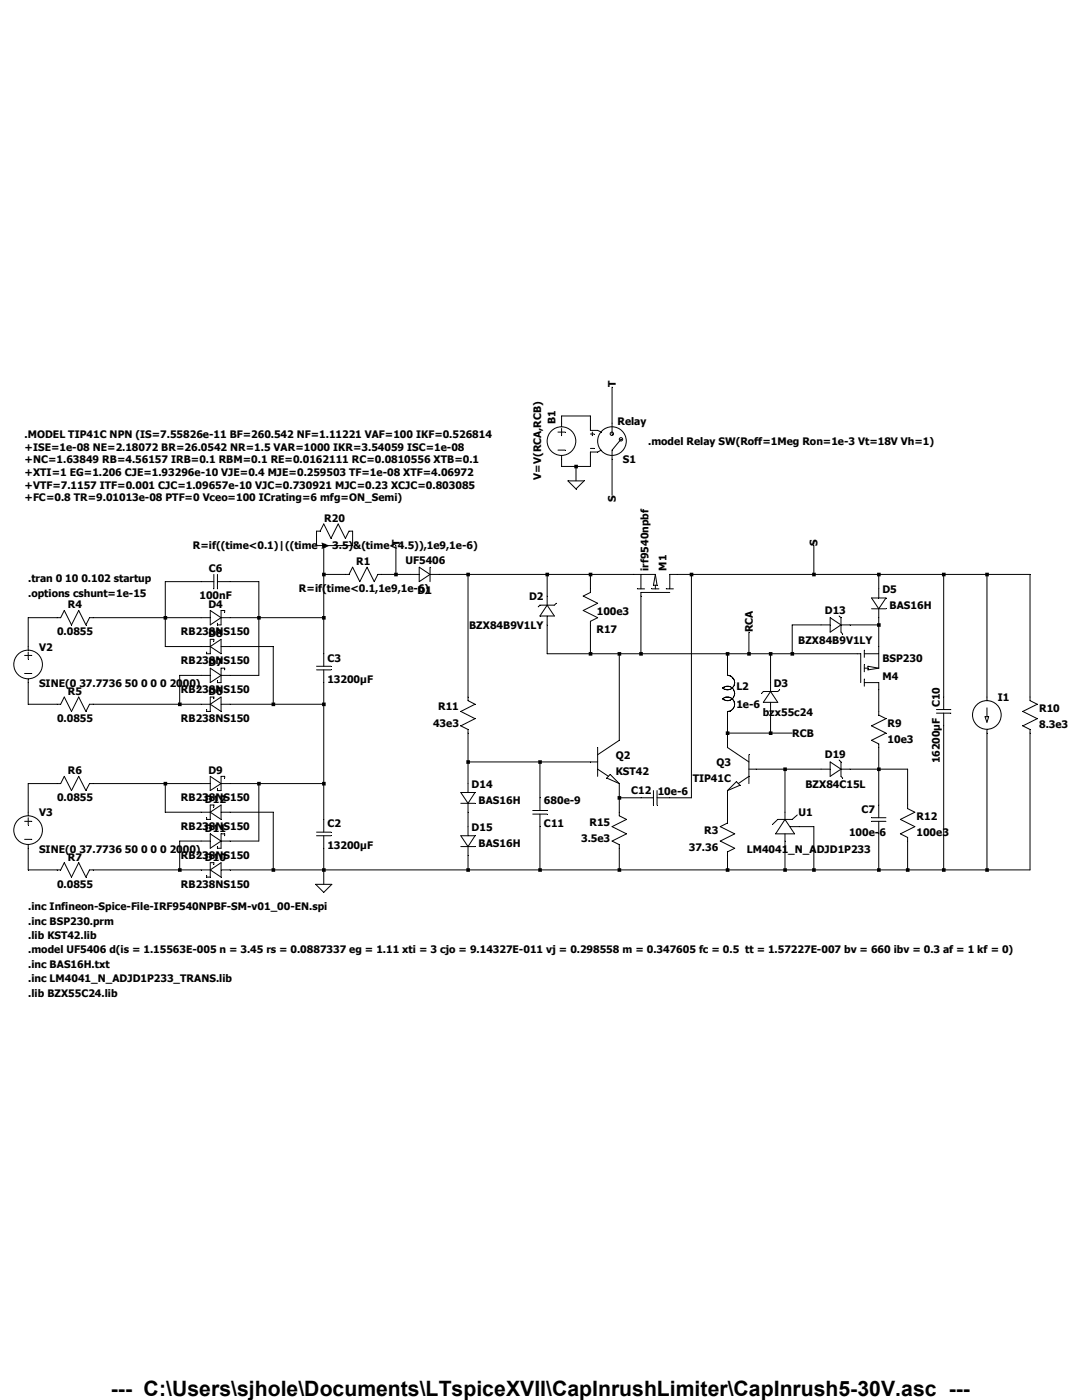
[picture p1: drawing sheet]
<svg xmlns="http://www.w3.org/2000/svg" width="216mm" height="279mm" viewBox="0 0 216 279" stroke-linecap="round" stroke-linejoin="round" font-family="sans-serif">
<defs><g id="words">
<text font-size="4.2" x="22.1" y="278.7">--- C:\Users\sjhole\Documents\LTspiceXVII\CapInrushLimiter\CapInrush5-30V.asc ---</text>
<g font-size="2.1">
<text x="122.9" y="77.3" transform="rotate(-90 122.9 77.3)">T</text>
<text x="4.9" y="87.5">.MODEL TIP41C NPN (IS=7.55826e-11 BF=260.542 NF=1.11221 VAF=100 IKF=0.526814</text>
<text x="4.9" y="90">+ISE=1e-08 NE=2.18072 BR=26.0542 NR=1.5 VAR=1000 IKR=3.54059 ISC=1e-08</text>
<text x="110.8" y="84.6" transform="rotate(-90 110.8 84.6)">B1</text>
<text x="123.2" y="84.8">Relay</text>
<text x="129.3" y="88.9">.model Relay SW(Roff=1Meg Ron=1e-3 Vt=18V Vh=1)</text>
<text x="4.9" y="92.5">+NC=1.63849 RB=4.56157 IRB=0.1 RBM=0.1 RE=0.0162111 RC=0.0810556 XTB=0.1</text>
<text x="4.9" y="95">+XTI=1 EG=1.206 CJE=1.93296e-10 VJE=0.4 MJE=0.259503 TF=1e-08 XTF=4.06972</text>
<text x="108" y="95.7" transform="rotate(-90 108 95.7)">V=V(RCA,RCB)</text>
<text x="124.3" y="92.5">S1</text>
<text x="4.9" y="97.5">+VTF=7.1157 ITF=0.001 CJC=1.09657e-10 VJC=0.730921 MJC=0.23 XCJC=0.803085</text>
<text x="4.9" y="100">+FC=0.8 TR=9.01013e-08 PTF=0 Vceo=100 ICrating=6 mfg=ON_Semi)</text>
<text x="122.9" y="100.2" transform="rotate(-90 122.9 100.2)">S</text>
<text x="64.7" y="104.1">R20</text>
<text x="38.5" y="109.5">R=if((time&lt;0.1)|((time &gt; 3.5)&amp;(time&lt;4.5)),1e9,1e-6)</text>
<text x="71.1" y="112.8">R1</text>
<text x="79.8" y="108.9" transform="rotate(-90 79.8 108.9)">T</text>
<text x="80.9" y="112.5">UF5406</text>
<text x="129.4" y="113.9" transform="rotate(-90 129.4 113.9)">irf9540npbf</text>
<text x="133" y="113.9" transform="rotate(-90 133 113.9)">M1</text>
<text x="163.2" y="108.9" transform="rotate(-90 163.2 108.9)">S</text>
<text x="5.6" y="116.2">.tran 0 10 0.102 startup</text>
<text x="5.6" y="119.1">.options cshunt=1e-15</text>
<text x="39.8" y="119.6">100nF</text>
<text x="41.7" y="114.2">C6</text>
<text x="59.6" y="118.2">R=if(time&lt;0.1,1e9,1e-6)</text>
<text x="83.3" y="118.5">D1</text>
<text x="105.6" y="119.8">D2</text>
<text x="176.1" y="118.4">D5</text>
<text x="13.5" y="121.4">R4</text>
<text x="41.6" y="121.4">D4</text>
<text x="93.6" y="125.6">BZX84B9V1LY</text>
<text x="119.1" y="122.8">100e3</text>
<text x="164.6" y="122.5">D13</text>
<text x="177.5" y="121.6">BAS16H</text>
<text x="7.8" y="129.9">V2</text>
<text x="11.4" y="126.8">0.0855</text>
<text x="36.1" y="126.8">RB238NS150</text>
<text x="41.6" y="127.2">D8</text>
<text x="119" y="126.3">R17</text>
<text x="150.2" y="126.2" transform="rotate(-90 150.2 126.2)">RCA</text>
<text x="159.3" y="128.6">BZX84B9V1LY</text>
<text x="7.8" y="137.1">SINE(0 37.7736 50 0 0 0 2000)</text>
<text x="36.1" y="132.5">RB238NS150</text>
<text x="41.6" y="132.9">D7</text>
<text x="65.3" y="132">C3</text>
<text x="65.3" y="136.4">13200µF</text>
<text x="146.9" y="137.8">L2</text>
<text x="154.4" y="137.1">D3</text>
<text x="176.1" y="135.6">M4</text>
<text x="176.1" y="132">BSP230</text>
<text x="13.5" y="138.7">R5</text>
<text x="36.1" y="138.3">RB238NS150</text>
<text x="41.6" y="138.7">D6</text>
<text x="87.4" y="141.7">R11</text>
<text x="146.9" y="141.4">1e-6</text>
<text x="152.2" y="142.8">bzx55c24</text>
<text x="187.5" y="141.1" transform="rotate(-90 187.5 141.1)">C10</text>
<text x="199.1" y="140">I1</text>
<text x="207.3" y="142.1">R10</text>
<text x="11.4" y="144.1">0.0855</text>
<text x="36.1" y="144.1">RB238NS150</text>
<text x="86.4" y="145">43e3</text>
<text x="158.1" y="147.2">RCB</text>
<text x="177.1" y="145">R9</text>
<text x="177.1" y="148.2">10e3</text>
<text x="207.3" y="145.3">8.3e3</text>
<text x="13.5" y="154.5">R6</text>
<text x="41.6" y="154.5">D9</text>
<text x="122.9" y="151.5">Q2</text>
<text x="122.9" y="154.7">KST42</text>
<text x="143" y="152.9">Q3</text>
<text x="164.6" y="151.3">D19</text>
<text x="187.5" y="152.4" transform="rotate(-90 187.5 152.4)">16200µF</text>
<text x="11.4" y="159.9">0.0855</text>
<text x="36.1" y="159.9">RB238NS150</text>
<text x="40.9" y="160.2">D12</text>
<text x="94.1" y="157.2">D14</text>
<text x="95.5" y="160.4">BAS16H</text>
<text x="108.5" y="160.5">680e-9</text>
<text x="125.9" y="158.5">C12</text>
<text x="131.2" y="158.6">10e-6</text>
<text x="138.2" y="156.1">TIP41C</text>
<text x="160.7" y="157.4">BZX84C15L</text>
<text x="7.8" y="162.9">V3</text>
<text x="36.1" y="165.6">RB238NS150</text>
<text x="40.9" y="166">D11</text>
<text x="65.3" y="165.1">C2</text>
<text x="94.1" y="165.8">D15</text>
<text x="108.5" y="165">C11</text>
<text x="116" y="168">3.5e3</text>
<text x="117.6" y="164.8">R15</text>
<text x="140.5" y="166.5">R3</text>
<text x="159.3" y="162.9">U1</text>
<text x="169.4" y="166.8">100e-6</text>
<text x="171.9" y="162.2">C7</text>
<text x="182.9" y="163.7">R12</text>
<text x="182.9" y="166.9">100e3</text>
<text x="7.8" y="170.1">SINE(0 37.7736 50 0 0 0 2000)</text>
<text x="13.5" y="171.7">R7</text>
<text x="36.1" y="171.4">RB238NS150</text>
<text x="40.9" y="171.7">D10</text>
<text x="65.3" y="169.4">13200µF</text>
<text x="95.5" y="169.1">BAS16H</text>
<text x="137.5" y="169.8">37.36</text>
<text x="149" y="170.2">LM4041_N_ADJD1P233</text>
<text x="11.4" y="177.1">0.0855</text>
<text x="36.1" y="177.1">RB238NS150</text>
<text x="5.6" y="181.7">.inc Infineon-Spice-File-IRF9540NPBF-SM-v01_00-EN.spi</text>
<text x="5.6" y="184.5">.inc BSP230.prm</text>
<text x="5.6" y="190.3">.model UF5406 d(is = 1.15563E-005 n = 3.45 rs = 0.0887337 eg = 1.11 xti = 3 cjo = 9.14327E-011 vj = 0.298558 m = 0.347605 fc = 0.5 tt = 1.57227E-007 bv = 660 ibv = 0.3 af = 1 kf = 0)</text>
<text x="5.6" y="187.4">.lib KST42.lib</text>
<text x="5.6" y="193.2">.inc BAS16H.txt</text>
<text x="5.6" y="196">.inc LM4041_N_ADJD1P233_TRANS.lib</text>
<text x="5.6" y="198.9">.lib BZX55C24.lib</text>
</g>
</g></defs>
<g fill="none" stroke="#000" stroke-width=".2">
<path d="M122.1 77.3v9.3M111.3 86.2h1.5M111.3 89.8h1.5M112.1 85.2v-2.2h5.7v2.9h1.5l.7 .3M112.1 85.5v1.5M113.3 96h3.2l-1.6 1.6zM114.9 93.1v2.9M117.8 86.6h.7M117.8 89.5h.7M118.2 86.2v.8M120 89.8l-.7 .4h-1.5v2.9h-5.7v-2.2M123.9 87.7l-1.8 2.1v9"/>
<path d="M42.7 114.6v2.9M42.7 116.1h-9.7v12.9h9M43.4 114.6v2.9M43.4 116.1h8.2v18.7h-7.5M64.6 108.9v24.1M64.6 114.6h5l.8-1.4 1.4 2.9 1.4-2.9 1.5 2.9 .7-1.5h8.3M64.6 104.6l1.4 2.8 1.5-2.8 1.4 2.8 .7-1.4h.8v2.9h-7.2v-2.9h.7zM79 108.9v5.7M83.7 113.2l2.1 1.4-2.1 1.5zM85.8 114.6h45M85.8 113.2v2.9M93.4 114.6v25.2l1.4 .7-2.9 1.5 2.9 1.4-2.9 1.5 1.5 .7v12.6"/>
<path d="M109.2 114.6v6.2M117.8 114.6v3.6l-1.4 .8 2.9 1.4-2.9 1.4 2.9 1.5-1.5 .7v6.5M127.2 117.5h1.4M127.9 114.6v2.9M130 117.5h1.5M130.8 116.8v.7M130.8 114.6l.3 2.2h-.7zM132.9 117.5h1.5M133.6 117.5v-2.9h71.9v25.2l1.5 .7-2.9 1.5 2.9 1.4-2.9 1.5 1.4 .7v28h-161.4M133.6 118.2h-5.7v12.3M138 114.6v44.6h-6.9M162.4 108.9v5.7"/>
<path d="M173.9 119.3h2.9l-1.5 2.2zM175.3 114.6v4.7M188.3 114.6v27M196.9 114.6v25.2M4.9 130.8h1.4M4.9 134.4h1.4M5.6 130.1v1.4M5.6 135.5v5h6.5l.7-1.4 1.5 2.9 1.4-2.9 1.4 2.9 .8-1.5h24.1M42 123.3h-24.1l-.8 1.4-1.4-2.9-1.4 2.9-1.5-2.9-.7 1.5h-6.5v6.5M42 129l2.1-1.4v2.9zM42 121.8l2.1 1.5-2.1 1.4zM42 133.3l2.1 1.5-2.1 1.4z"/>
<path d="M42 134.8h-6.1v5.7M42.7 128v-.4h-.7v2.9h-.8v-.4M42.7 139.4v-.3h-.7v2.9h-.8v-.4M44.1 123.3h20.5M44.1 129h10.4v11.5M44.8 122.2v-.4h-.7v2.9h-.7v-.3M44.8 133.7v-.4h-.7v2.9h-.7v-.4M63.2 133h2.8M63.2 133.7h2.8M64.6 133.7v32.4M109.2 122.9v7.6h62.5v5.7M109.2 120.8l1.4 2.1h-2.9z"/>
<path d="M111 120.4l-.4 .4h-2.9l-.3 .3M123.6 130.5v17.2l-4.3 2.9M144.1 139.5a1.43 1.43 0 0 1 2.4 .5 1.43 1.43 0 0 1-1.3 2v7.2l4.2 2.9M144.1 137.4a1.43 1.43 0 0 1 2.1 0 1.43 1.43 0 0 1 0 2 1.43 1.43 0 0 1-2.1 0M145.2 130.5v4.3a1.44 1.44 0 0 1 1.3 2 1.44 1.44 0 0 1-2.4 .4M149.4 126.2v4.3M153.8 138l1.4 2.2h-2.9zM153.8 130.5v7.5M155.6 137.7l-.4 .3h-2.9l-.3 .4M165.7 124.7h-7.6v5.8M165.7 123.3l2.1 1.4-2.1 1.5zM167.4 122.9l.4 .4v2.9l.3 .3"/>
<path d="M167.8 124.7h7.5M172.5 136.2h2.8v6.5l1.5 .7-2.9 1.5 2.9 1.4-2.9 1.4 1.4 .8v14.7M172.5 133.3h.7M172.5 130.5h2.8M172.5 129.8v1.4M172.5 132.6v1.5M172.5 135.5v1.4M173.2 133l2.1 .3-2.1 .4zM173.9 121.5h2.9M175.3 121.5v11.8M33 156.4v5.7h9M42 156.4h-24.1l-.8 1.4-1.4-2.9-1.4 2.9-1.5-2.9-.7 1.5h-6.5v6.4"/>
<path d="M42 140.5l2.1-1.4v2.9zM42 154.9l2.1 1.5-2.1 1.4zM44.1 140.5h20.5M44.1 156.4h20.5M44.8 155.3v-.4h-.7v2.9h-.7v-.4M51.6 156.4v11.5h-7.5M91.9 158.2h2.9l-1.4 2.1zM93.4 152.1h25.9M107.7 152.1v9.7M119.3 153.5l2.1 1.4M119.3 149.2v5.7M121.8 154.6l1.8 1.8-2.5-1.1z"/>
<path d="M123.6 156.4v6.4l1.4 .7-2.9 1.5 2.9 1.4-2.9 1.5 1.5 .7v5M123.6 159.2h6.8M130.4 157.8v2.9M131.1 157.8v2.9M145.2 157.8v6.5l-1.5 .7 2.9 1.4-2.9 1.5 2.9 1.4-1.4 .7v3.6M145.2 146.3h12.9M146.9 156l.8 .7-2.5 1.1zM149.4 153.5h16.3M149.4 154.9l-2.1 1.5M149.4 150.6v5.8M153.8 140.2v6.1M156.6 153.5v10"/>
<path d="M165.7 152.1l2.1 1.4-2.1 1.4zM167.4 151.7l.4 .4v2.8l.3 .4M167.8 153.5h13.3v7.9l1.4 .7-2.8 1.4 2.8 1.5-2.8 1.4 1.4 .7v6.5M186.9 141.6h2.8M186.9 142.3h2.8M188.3 142.3v31.3M196.6 143h.7l-.4 1.1zM196.9 141.3v1.7M196.9 145.6v28M4.9 163.9h1.4M4.9 167.5h1.4M5.6 163.2v1.4"/>
<path d="M5.6 168.6v5h6.5l.7-1.4 1.5 2.8 1.4-2.8 1.4 2.8 .8-1.4h24.1M42 162.1l2.1-1.4v2.8zM42 173.6l2.1-1.4v2.8zM42 166.4l2.1 1.5-2.1 1.4zM42 167.9h-6.1v5.7M42.7 161v-.3h-.7v2.8h-.8v-.3M42.7 172.6v-.4h-.7v2.8h-.8v-.3M44.1 162.1h10.4v11.5M44.8 166.8v-.4h-.7v2.9h-.7v-.3M63 176.5h3.2l-1.6 1.6zM63.2 166.1h2.8M63.2 166.8h2.8"/>
<path d="M64.6 166.8v9.7M91.9 166.8h2.9l-1.4 2.2zM91.9 169h2.9M91.9 160.3h2.9M93.4 160.3v6.5M93.4 169v4.6M106.3 161.8h2.9M106.3 162.5h2.9M107.7 162.5v11.1M156.6 163.5l1.9 2.9h-3.7zM156.6 166.4v7.2M157.6 165h4.8v8.6"/>
<path d="M159.1 162.6l-1 .9h-2.9l-1 1M173.9 163.9h2.9M173.9 163.2h2.9M175.3 163.9v9.7"/>
<circle cx="112" cy="88" r="2.86"/>
<circle cx="122.1" cy="86.6" r=".34"/>
<circle cx="122.1" cy="88" r="2.86"/>
<circle cx="123.9" cy="87.7" r=".34"/>
<circle cx="5.6" cy="132.6" r="2.86"/>
<circle cx="196.9" cy="142.7" r="2.86"/>
<circle cx="5.6" cy="165.7" r="2.86"/>
</g>
<g fill="#000">
<path d="M64.3 173.3h.7v.7h-.7zM78.7 114.3h.7v.7h-.7zM93 114.3h.8v.7h-.8zM93 151.7h.8v.7h-.8zM93 173.3h.8v.7h-.8zM107.4 151.7h.7v.7h-.7zM107.4 173.3h.7v.7h-.7zM108.8 114.3h.8v.7h-.8zM114.6 92.8h.7v.7h-.7zM117.5 114.3h.7v.7h-.7zM117.5 130.1h.7v.8h-.7zM123.2 130.1h.8v.8h-.8zM123.2 158.9h.8v.7h-.8zM123.2 173.3h.8v.7h-.8zM127.6 130.1h.7v.8h-.7zM137.6 114.3h.7v.7h-.7zM144.8 130.1h.7v.8h-.7zM144.8 146h.7v.7h-.7zM144.8 173.3h.7v.7h-.7zM149.1 130.1h.7v.8h-.7zM153.4 130.1h.7v.8h-.7zM153.4 146h.7v.7h-.7zM156.3 153.2h.7v.7h-.7zM156.3 173.3h.7v.7h-.7zM157.7 130.1h.8v.8h-.8zM162.1 114.3h.7v.7h-.7zM162.1 173.3h.7v.7h-.7zM175 114.3h.7v.7h-.7zM175 124.4h.7v.7h-.7zM175 153.2h.7v.7h-.7zM175 173.3h.7v.7h-.7zM180.8 173.3h.7v.7h-.7zM188 114.3h.7v.7h-.7zM188 173.3h.7v.7h-.7zM196.6 114.3h.7v.7h-.7zM196.6 173.3h.7v.7h-.7z" fill-rule="evenodd"/>
<path d="M32.6 122.9h.8v.8h-.8zM32.6 156h.8v.8h-.8zM35.5 140.2h.7v.7h-.7zM35.5 173.3h.7v.7h-.7zM51.3 122.9h.7v.8h-.7zM51.3 156h.7v.8h-.7zM54.2 140.2h.7v.7h-.7zM54.2 173.3h.7v.7h-.7zM64.3 108.5h.7v.8h-.7zM64.3 114.3h.7v.7h-.7zM64.3 122.9h.7v.8h-.7zM64.3 140.2h.7v.7h-.7zM64.3 156h.7v.8h-.7z" fill-rule="evenodd"/>
</g>
<use href="#words"/>
</svg>
